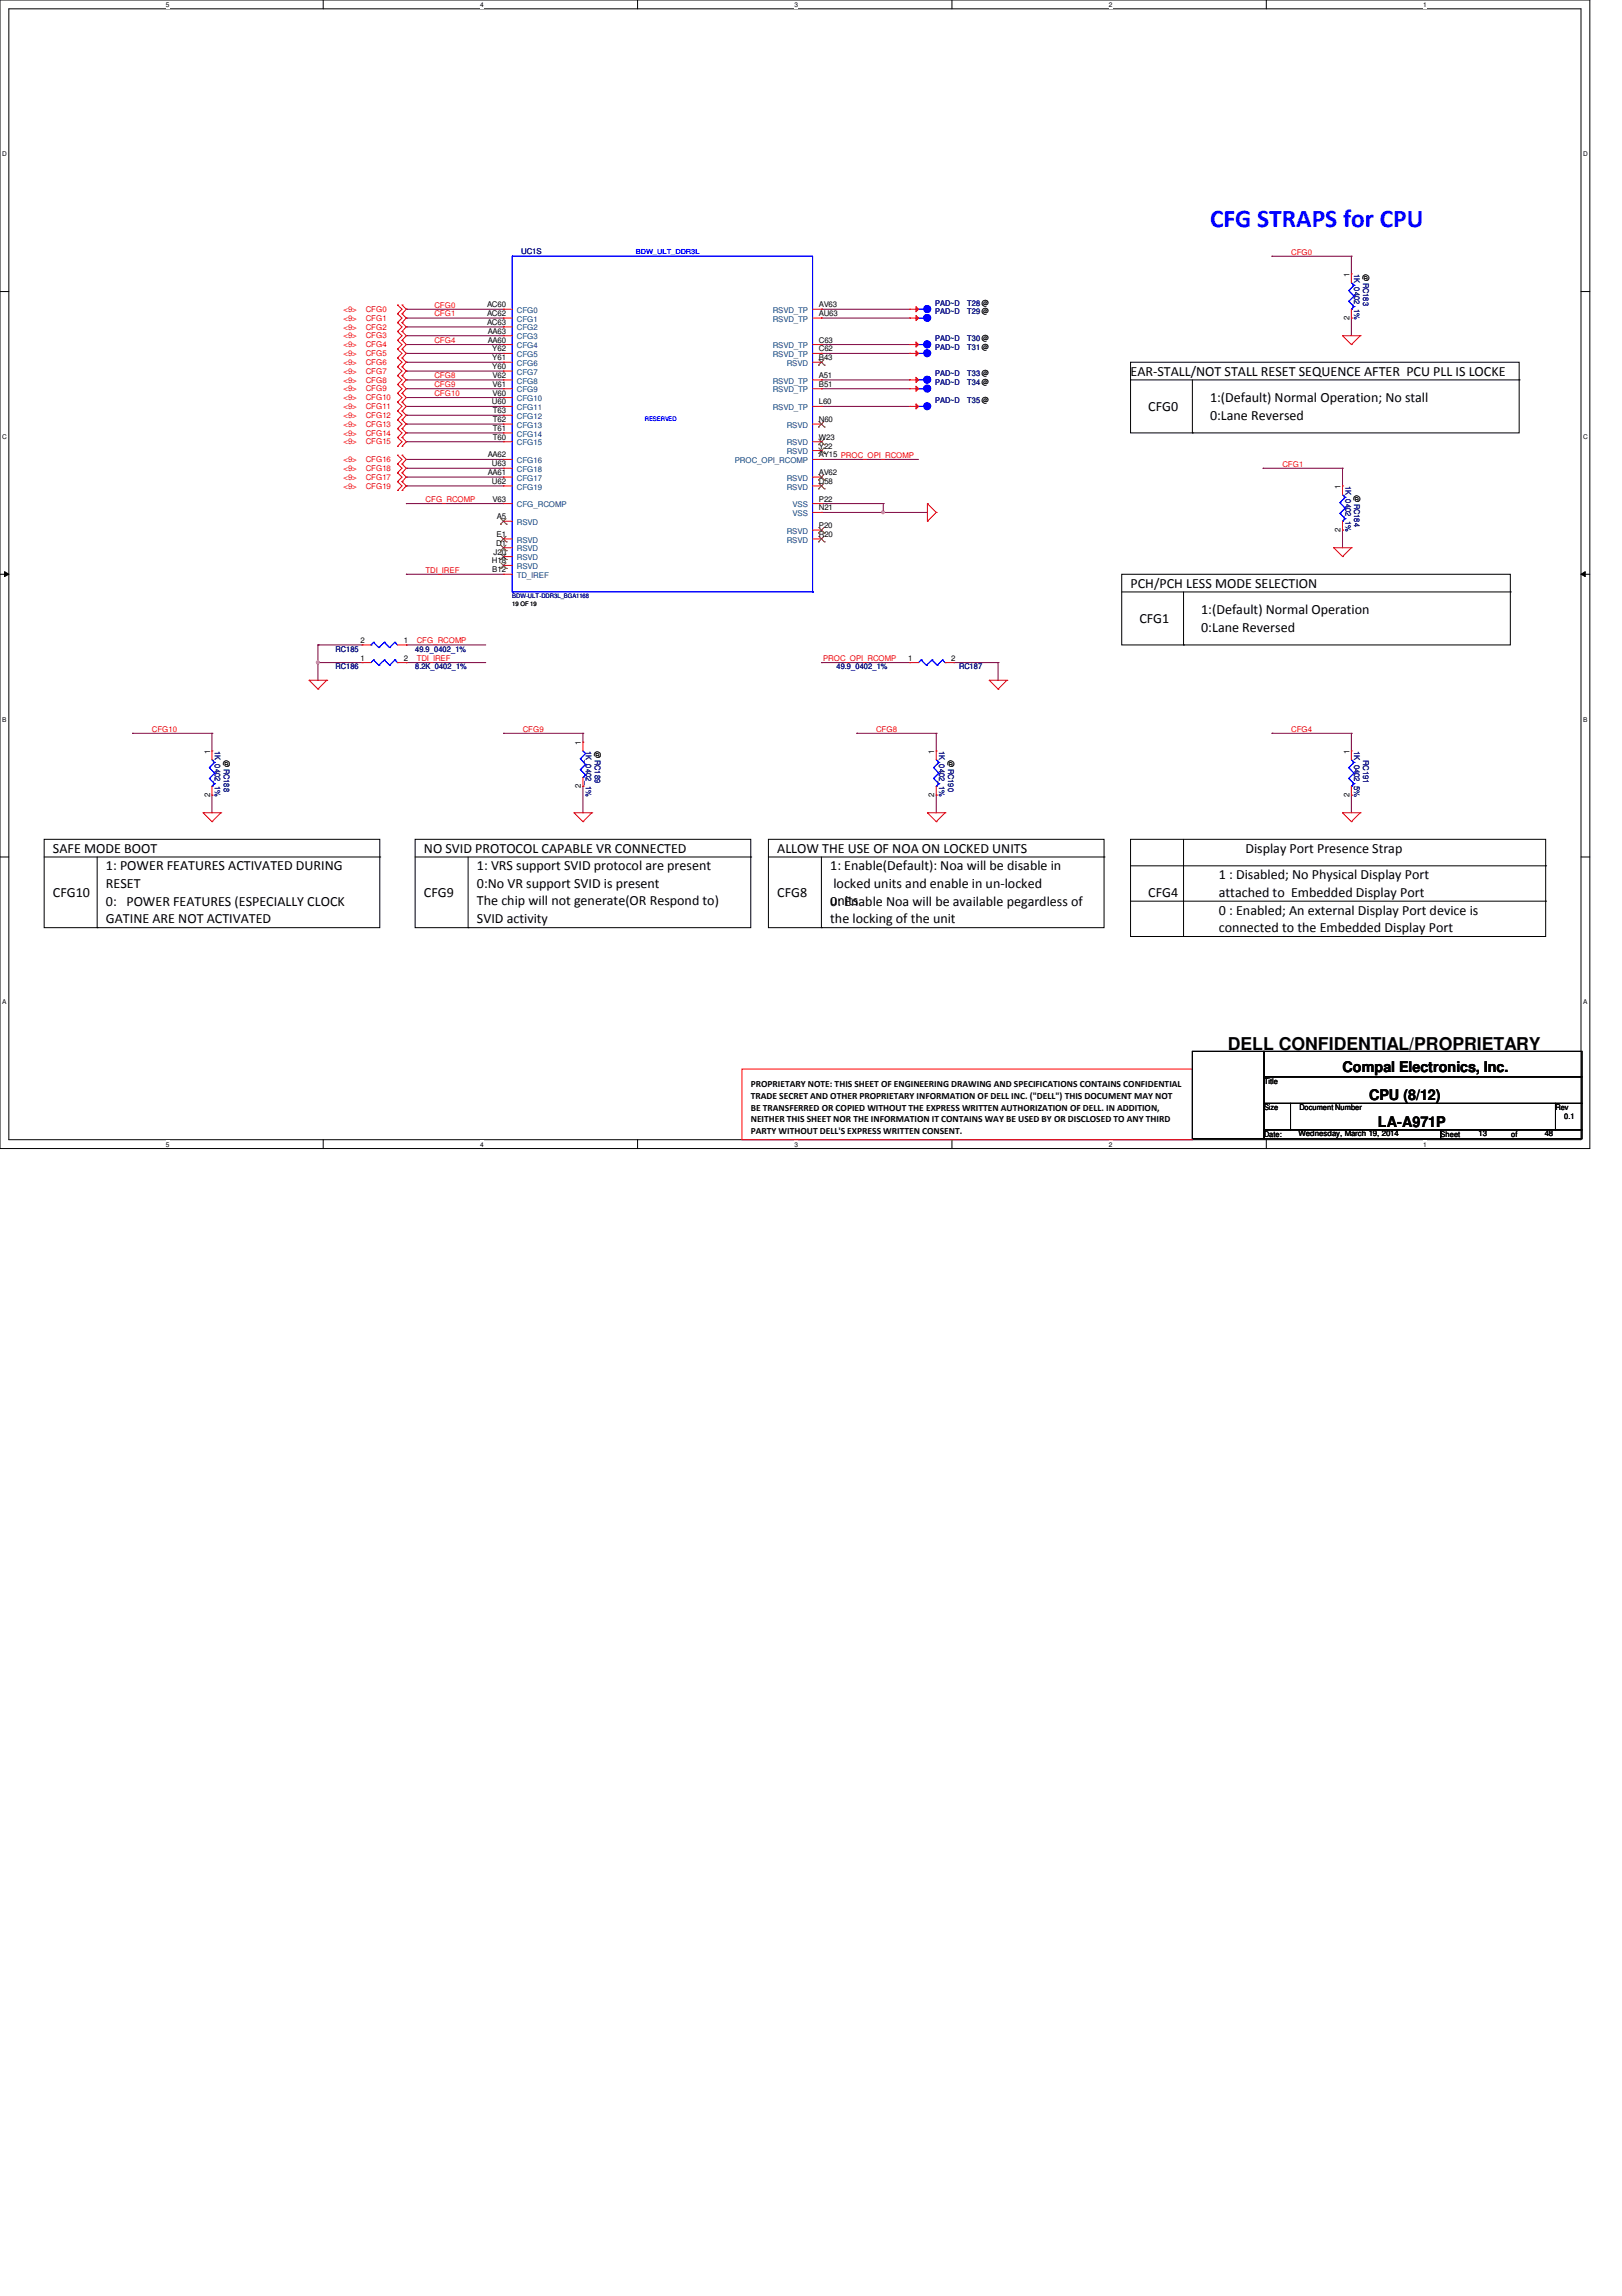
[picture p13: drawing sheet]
<svg xmlns="http://www.w3.org/2000/svg" width="210mm" height="297mm" viewBox="0 0 210 297" stroke-linecap="round" stroke-linejoin="round" font-family="sans-serif">
<defs><g id="words">
<text font-size="3.3" fill="#00f" x="156.6" y="29.4">CFG STRAPS for CPU</text>
<text font-size="2.3" x="158.9" y="135.8">DELL CONFIDENTIAL/PROPRIETARY</text>
<g font-size="1.9">
<text x="173.7" y="138.7">Compal Electronics, Inc.</text>
<text x="177.2" y="142.4">CPU (8/12)</text>
<text x="178.3" y="145.8">LA-A971P</text>
</g>
<g font-size="1.8">
<text x="146.3" y="48.6">EAR-STALL/NOT STALL RESET SEQUENCE AFTER PCU PLL IS LOCKE</text>
<text x="148.6" y="53.2">CFG0</text>
<text x="156.6" y="52">1:(Default) Normal Operation; No stall</text>
<text x="156.6" y="54.3">0:Lane Reversed</text>
<text x="146.3" y="76">PCH/PCH LESS MODE SELECTION</text>
<text x="147.4" y="80.6">CFG1</text>
<text x="155.4" y="79.5">1:(Default) Normal Operation</text>
<text x="155.4" y="81.7">0:Lane Reversed</text>
<text x="6.9" y="110.3">SAFE MODE BOOT</text>
<text x="13.7" y="112.6">1: POWER FEATURES ACTIVATED DURING</text>
<text x="54.9" y="110.3">NO SVID PROTOCOL CAPABLE VR CONNECTED</text>
<text x="61.7" y="112.6">1: VRS support SVID protocol are present</text>
<text x="100.6" y="110.3">ALLOW THE USE OF NOA ON LOCKED UNITS</text>
<text x="107.4" y="112.6">1: Enable(Default): Noa will be disable in</text>
<text x="157.7" y="113.7">1 : Disabled; No Physical Display Port</text>
<text x="161.2" y="110.3">Display Port Presence Strap</text>
<text x="6.9" y="116">CFG10</text>
<text x="13.7" y="114.9">RESET</text>
<text x="13.7" y="117.2">0: POWER FEATURES (ESPECIALLY CLOCK</text>
<text x="13.7" y="119.4">GATINE ARE NOT ACTIVATED</text>
<text x="54.9" y="116">CFG9</text>
<text x="61.7" y="114.9">0:No VR support SVID is present</text>
<text x="61.7" y="117.1">The chip will not generate(OR Respond to)</text>
<text x="61.7" y="119.4">SVID activity</text>
<text x="100.6" y="116">CFG8</text>
<text x="107.4" y="117.1">units</text>
<text x="107.4" y="117.2">0: Enable Noa will be available pegardless of</text>
<text x="107.4" y="119.4">the locking of the unit</text>
<text x="107.9" y="114.9">locked units and enable in un-locked</text>
<text x="148.6" y="116">CFG4</text>
<text x="157.7" y="116">attached to Embedded Display Port</text>
<text x="157.7" y="118.3">0 : Enabled; An external Display Port device is</text>
<text x="157.7" y="120.6">connected to the Embedded Display Port</text>
</g>
<g font-size="1.2">
<text x="97.2" y="140.6">PROPRIETARY NOTE: THIS SHEET OF ENGINEERING DRAWING AND SPECIFICATIONS CONTAINS CONFIDENTIAL</text>
<text x="97.2" y="142.2">TRADE SECRET AND OTHER PROPRIETARY INFORMATION OF DELL INC. (&quot;DELL&quot;) THIS DOCUMENT MAY NOT</text>
<text x="97.2" y="143.7">BE TRANSFERRED OR COPIED WITHOUT THE EXPRESS WRITTEN AUTHORIZATION OF DELL. IN ADDITION,</text>
<text x="97.2" y="145.2">NEITHER THIS SHEET NOR THE INFORMATION IT CONTAINS WAY BE USED BY OR DISCLOSED TO ANY THIRD</text>
<text x="97.2" y="146.7">PARTY WITHOUT DELL'S EXPRESS WRITTEN CONSENT.</text>
</g>
<g font-size="1" fill="#000080">
<text x="67.4" y="32.9">UC1S</text>
<text x="175.3" y="35.4" transform="rotate(90 175.3 35.4)">1K_0402_1%</text>
<text x="121" y="39.5">PAD~D</text>
<text x="121" y="40.7">PAD~D</text>
<text x="125.2" y="39.5">T28@</text>
<text x="125.2" y="40.7">T29@</text>
<text x="121" y="44.1">PAD~D</text>
<text x="121" y="45.3">PAD~D</text>
<text x="125.2" y="44.1">T30@</text>
<text x="125.2" y="45.3">T31@</text>
<text x="121" y="49.8">PAD~D</text>
<text x="121" y="48.7">PAD~D</text>
<text x="121" y="52.1">PAD~D</text>
<text x="125.2" y="49.8">T34@</text>
<text x="125.2" y="48.7">T33@</text>
<text x="125.2" y="52.1">T35@</text>
<text x="174.1" y="62.9" transform="rotate(90 174.1 62.9)">1K_0402_1%</text>
<text x="43.4" y="86.6">RC186</text>
<text x="43.4" y="84.3">RC185</text>
<text x="53.7" y="86.6">8.2K_0402_1%</text>
<text x="53.7" y="84.3">49.9_0402_1%</text>
<text x="108.2" y="86.6">49.9_0402_1%</text>
<text x="124.1" y="86.6">RC187</text>
<text x="27.8" y="97.2" transform="rotate(90 27.8 97.2)">1K_0402_1%</text>
<text x="75.8" y="97.2" transform="rotate(90 75.8 97.2)">1K_0402_1%</text>
<text x="121.5" y="97.2" transform="rotate(90 121.5 97.2)">1K_0402_1%</text>
<text x="175.3" y="97.2" transform="rotate(90 175.3 97.2)">1K_0402_5%</text>
<text x="176.4" y="98.3" transform="rotate(90 176.4 98.3)">RC191</text>
</g>
<g font-size="1" fill="#f00">
<text x="167.1" y="32.9">CFG0</text>
<text x="44.4" y="40.3">&lt;9&gt;</text>
<text x="44.4" y="41.5">&lt;9&gt;</text>
<text x="47.3" y="40.3">CFG0</text>
<text x="47.3" y="41.5">CFG1</text>
<text x="56.2" y="39.8">CFG0</text>
<text x="56.2" y="40.9">CFG1</text>
<text x="44.4" y="42.6">&lt;9&gt;</text>
<text x="44.4" y="44.9">&lt;9&gt;</text>
<text x="44.4" y="46.1">&lt;9&gt;</text>
<text x="44.4" y="47.2">&lt;9&gt;</text>
<text x="44.4" y="43.8">&lt;9&gt;</text>
<text x="47.3" y="42.6">CFG2</text>
<text x="47.3" y="44.9">CFG4</text>
<text x="47.3" y="46.1">CFG5</text>
<text x="47.3" y="47.2">CFG6</text>
<text x="47.3" y="43.8">CFG3</text>
<text x="56.2" y="44.4">CFG4</text>
<text x="44.4" y="48.3">&lt;9&gt;</text>
<text x="44.4" y="49.5">&lt;9&gt;</text>
<text x="44.4" y="50.6">&lt;9&gt;</text>
<text x="44.4" y="51.8">&lt;9&gt;</text>
<text x="44.4" y="52.9">&lt;9&gt;</text>
<text x="47.3" y="48.3">CFG7</text>
<text x="47.3" y="49.5">CFG8</text>
<text x="47.3" y="50.6">CFG9</text>
<text x="47.3" y="51.8">CFG10</text>
<text x="47.3" y="52.9">CFG11</text>
<text x="56.2" y="51.2">CFG10</text>
<text x="56.2" y="48.9">CFG8</text>
<text x="56.2" y="50.1">CFG9</text>
<text x="44.4" y="54.1">&lt;9&gt;</text>
<text x="44.4" y="55.2">&lt;9&gt;</text>
<text x="44.4" y="56.3">&lt;9&gt;</text>
<text x="44.4" y="57.5">&lt;9&gt;</text>
<text x="44.4" y="59.8">&lt;9&gt;</text>
<text x="47.3" y="54.1">CFG12</text>
<text x="47.3" y="55.2">CFG13</text>
<text x="47.3" y="56.3">CFG14</text>
<text x="47.3" y="57.5">CFG15</text>
<text x="47.3" y="59.8">CFG16</text>
<text x="44.4" y="63.2">&lt;9&gt;</text>
<text x="44.4" y="60.9">&lt;9&gt;</text>
<text x="44.4" y="62.1">&lt;9&gt;</text>
<text x="47.3" y="63.2">CFG19</text>
<text x="47.3" y="60.9">CFG18</text>
<text x="47.3" y="62.1">CFG17</text>
<text x="55.1" y="64.9">CFG_RCOMP</text>
<text x="165.9" y="60.4">CFG1</text>
<text x="55.1" y="74.1">TDI_IREF</text>
<text x="53.9" y="83.2">CFG_RCOMP</text>
<text x="53.9" y="85.5">TDI_IREF</text>
<text x="106.5" y="85.5">PROC_OPI_RCOMP</text>
<text x="19.6" y="94.7">CFG10</text>
<text x="67.6" y="94.7">CFG9</text>
<text x="113.4" y="94.7">CFG8</text>
<text x="167.1" y="94.7">CFG4</text>
</g>
<g font-size="1">
<text x="174.6" y="35.8" transform="rotate(-90 174.6 35.8)">1</text>
<text x="176.4" y="35.4" transform="rotate(90 176.4 35.4)">@RC183</text>
<text x="63" y="40.9">AC62</text>
<text x="63" y="39.8">AC60</text>
<text x="106" y="40.9">AU63</text>
<text x="106" y="39.8">AV63</text>
<text x="174.6" y="41.4" transform="rotate(-90 174.6 41.4)">2</text>
<text x="63" y="42">AC63</text>
<text x="63.1" y="44.3">AA60</text>
<text x="63.1" y="43.2">AA63</text>
<text x="63.7" y="45.5">Y62</text>
<text x="63.7" y="47.8">Y60</text>
<text x="63.7" y="46.6">Y61</text>
<text x="106" y="44.3">C63</text>
<text x="106" y="45.5">C62</text>
<text x="106" y="46.6">B43</text>
<text x="63.7" y="52.3">U60</text>
<text x="63.8" y="51.2">V60</text>
<text x="63.8" y="50">V61</text>
<text x="63.8" y="48.9">V62</text>
<text x="63.8" y="53.5">T63</text>
<text x="106" y="52.3">L60</text>
<text x="106" y="50">B51</text>
<text x="106" y="48.9">A51</text>
<text x="63.1" y="59.2">AA62</text>
<text x="63.8" y="56.9">T60</text>
<text x="63.8" y="55.8">T61</text>
<text x="63.8" y="54.6">T62</text>
<text x="106" y="54.6">N60</text>
<text x="106" y="58">Y22</text>
<text x="106" y="56.9">W23</text>
<text x="106" y="59.2">AY15 PROC_OPI_RCOMP</text>
<text x="63.1" y="61.5">AA61</text>
<text x="63.7" y="60.3">U63</text>
<text x="63.7" y="62.6">U62</text>
<text x="63.8" y="64.9">V63</text>
<text x="106" y="62.6">D58</text>
<text x="106" y="61.5">AV62</text>
<text x="106" y="64.9">P22</text>
<text x="173.5" y="63.2" transform="rotate(-90 173.5 63.2)">1</text>
<text x="175.3" y="64" transform="rotate(90 175.3 64)">@RC184</text>
<text x="63.9" y="71.8">J20</text>
<text x="64.2" y="70.6">D1</text>
<text x="64.3" y="69.5">E1</text>
<text x="64.3" y="67.2">A5</text>
<text x="106" y="66">N21</text>
<text x="106" y="69.5">R20</text>
<text x="106" y="68.3">P20</text>
<text x="173.5" y="68.8" transform="rotate(-90 173.5 68.8)">2</text>
<text x="63.7" y="72.9">H18</text>
<text x="63.7" y="74">B12</text>
<text x="46.7" y="83.2">2</text>
<text x="52.2" y="83.2">1</text>
<text x="46.7" y="85.5">1</text>
<text x="52.2" y="85.5">2</text>
<text x="117.5" y="85.5">1</text>
<text x="123.1" y="85.5">2</text>
<text x="27.2" y="97.5" transform="rotate(-90 27.2 97.5)">1</text>
<text x="29" y="98.3" transform="rotate(90 29 98.3)">@RC188</text>
<text x="75.2" y="101.9" transform="rotate(-90 75.2 101.9)">2</text>
<text x="75.2" y="96.4" transform="rotate(-90 75.2 96.4)">1</text>
<text x="77" y="97.2" transform="rotate(90 77 97.2)">@RC189</text>
<text x="120.9" y="97.5" transform="rotate(-90 120.9 97.5)">1</text>
<text x="122.7" y="98.3" transform="rotate(90 122.7 98.3)">@RC190</text>
<text x="174.6" y="97.5" transform="rotate(-90 174.6 97.5)">1</text>
<text x="27.2" y="103.1" transform="rotate(-90 27.2 103.1)">2</text>
<text x="120.9" y="103.1" transform="rotate(-90 120.9 103.1)">2</text>
<text x="174.6" y="103.1" transform="rotate(-90 174.6 103.1)">2</text>
<text x="163.6" y="140.2">Title</text>
<text x="163.6" y="143.6">Size</text>
<text x="168.1" y="143.6">Document Number</text>
<text x="201.3" y="143.6">Rev</text>
<text x="163.6" y="147.1">Date:</text>
<text x="168" y="147">Wednesday, March 19, 2014</text>
<text x="186.4" y="147.1">Sheet</text>
<text x="191.3" y="147">13</text>
<text x="195.6" y="147.1">of</text>
<text x="199.9" y="147">48</text>
<text x="202.4" y="144.8">0.1</text>
</g>
<g font-size="1" fill="#004080">
<text x="66.9" y="41.6">CFG1</text>
<text x="66.9" y="40.5">CFG0</text>
<text x="100" y="41.6">RSVD_TP</text>
<text x="100" y="40.5">RSVD_TP</text>
<text x="66.9" y="45">CFG4</text>
<text x="66.9" y="46.2">CFG5</text>
<text x="66.9" y="43.9">CFG3</text>
<text x="66.9" y="42.8">CFG2</text>
<text x="66.9" y="47.3">CFG6</text>
<text x="100" y="45">RSVD_TP</text>
<text x="100" y="46.2">RSVD_TP</text>
<text x="101.8" y="47.3">RSVD</text>
<text x="66.9" y="48.5">CFG7</text>
<text x="66.9" y="53">CFG11</text>
<text x="66.9" y="51.9">CFG10</text>
<text x="66.9" y="50.8">CFG9</text>
<text x="66.9" y="49.6">CFG8</text>
<text x="100" y="53">RSVD_TP</text>
<text x="100" y="50.8">RSVD_TP</text>
<text x="100" y="49.6">RSVD_TP</text>
<text x="66.9" y="59.9">CFG16</text>
<text x="66.9" y="57.6">CFG15</text>
<text x="66.9" y="56.5">CFG14</text>
<text x="66.9" y="54.2">CFG12</text>
<text x="66.9" y="55.3">CFG13</text>
<text x="95.1" y="59.9">PROC_OPI_RCOMP</text>
<text x="101.8" y="55.3">RSVD</text>
<text x="101.8" y="58.8">RSVD</text>
<text x="101.8" y="57.6">RSVD</text>
<text x="66.9" y="62.2">CFG17</text>
<text x="66.9" y="61">CFG18</text>
<text x="66.9" y="63.3">CFG19</text>
<text x="66.9" y="65.6">CFG_RCOMP</text>
<text x="101.8" y="63.3">RSVD</text>
<text x="101.8" y="62.2">RSVD</text>
<text x="102.6" y="65.6">VSS</text>
<text x="66.9" y="67.9">RSVD</text>
<text x="66.9" y="70.2">RSVD</text>
<text x="66.9" y="71.3">RSVD</text>
<text x="101.8" y="70.2">RSVD</text>
<text x="101.8" y="69">RSVD</text>
<text x="102.6" y="66.8">VSS</text>
<text x="66.9" y="72.5">RSVD</text>
<text x="66.9" y="74.8">TD_IREF</text>
<text x="66.9" y="73.6">RSVD</text>
</g>
<text font-size=".9" fill="#00f" x="82.3" y="32.8">BDW_ULT_DDR3L</text>
<g font-size=".8">
<text x="21.5" y=".9">5</text>
<text x="62.1" y=".9">4</text>
<text x="102.8" y=".9">3</text>
<text x="143.5" y=".9">2</text>
<text x="184.2" y=".9">1</text>
<text x=".3" y="20.2">D</text>
<text x="204.9" y="20.2">D</text>
<text x=".3" y="56.8">C</text>
<text x="204.9" y="56.8">C</text>
<text x="66.3" y="78.4">19 OF 19</text>
<text x=".3" y="93.3">B</text>
<text x="204.9" y="93.3">B</text>
<text x=".3" y="129.9">A</text>
<text x="204.9" y="129.9">A</text>
<text x="21.5" y="148.3">5</text>
<text x="62.1" y="148.3">4</text>
<text x="102.8" y="148.3">3</text>
<text x="143.5" y="148.3">2</text>
<text x="184.2" y="148.3">1</text>
</g>
<text font-size=".8" fill="#00f" x="83.4" y="54.4">RESERVED</text>
<text font-size=".8" fill="#000080" x="66.3" y="77.3">BDW-ULT-DDR3L_BGA1168</text>
</g></defs>
<path d="M0 0h205.7v148.6h-205.7zM1.1 1.1h203.5v146.3h-203.5z" fill="none" stroke="#000" stroke-width=".13"/>
<g fill="#fff">
<path d="M21.5 .1h.4v1h-.4z"/>
<path d="M21.5 147.6h.4v.9h-.4z"/>
</g>
<path d="M41.8 0v1.1M41.8 147.4v1.2" fill="none" stroke="#000" stroke-width=".13"/>
<g fill="#fff">
<path d="M62.1 .1h.5v1h-.5z"/>
<path d="M62.1 147.6h.5v.9h-.5z"/>
</g>
<path d="M82.5 0v1.1M82.5 147.4v1.2" fill="none" stroke="#000" stroke-width=".13"/>
<g fill="#fff">
<path d="M102.8 .1h.5v1h-.5z"/>
<path d="M102.8 147.6h.5v.9h-.5z"/>
</g>
<path d="M123.2 0v1.1M123.2 147.4v1.2" fill="none" stroke="#000" stroke-width=".13"/>
<g fill="#fff">
<path d="M143.5 .1h.5v1h-.5z"/>
<path d="M143.5 147.6h.5v.9h-.5z"/>
</g>
<path d="M163.9 0v1.1M163.9 147.4v1.2" fill="none" stroke="#000" stroke-width=".13"/>
<g fill="#fff">
<path d="M184.2 .1h.5v1h-.5z"/>
<path d="M184.2 147.6h.5v.9h-.5z"/>
<path d="M.3 19.4h.6v1h-.6z"/>
<path d="M204.9 19.4h.6v1h-.6z"/>
<path d="M.3 56h.6v.9h-.6z"/>
<path d="M204.9 56h.6v.9h-.6z"/>
</g>
<path d="M0 37.7h1.1M204.6 37.7h1.1" fill="none" stroke="#000" stroke-width=".13"/>
<g fill="#fff">
<path d="M.3 92.6h.5v.9h-.5z"/>
<path d="M204.9 92.6h.5v.9h-.5z"/>
</g>
<path d="M0 74.3h1.1M.6 74l.5 .3-.5 .3zM204.6 74.3l.5-.3v.6zM204.6 74.3h1.1" fill="none" stroke="#000" stroke-width=".13"/>
<path d="M.6 74l.5 .3-.5 .3zM204.6 74.3l.5-.3v.6z" fill="#000"/>
<g fill="#fff">
<path d="M.3 129.2h.5v.9h-.5z"/>
<path d="M204.9 129.2h.5v.9h-.5z"/>
</g>
<g fill="none" stroke="#000" stroke-width=".13">
<path d="M146.3 46.9h50.3v9.1h-50.3zM146.3 49.1h50.3M154.3 56h.1M154.3 49.1v6.9M196.6 49.1h.1M145.2 74.3h50.3v9.1h-50.3zM145.2 76.6h50.3M153.2 76.6v6.8M195.5 76.6h.1M153.2 83.4h.1M0 110.9h1.1M5.7 108.6h43.4v11.4h-43.4z"/>
<path d="M5.7 110.9h43.4M12.6 110.9v9.1M49.1 110.9h.1M53.7 108.6h43.5v11.4h-43.5zM53.7 110.9h43.5M60.6 110.9v9.1M97.2 110.9h.1M99.4 108.6h43.5v11.4h-43.5zM99.4 110.9h43.5M106.3 110.9v9.1M142.9 110.9h.1M146.3 108.6h53.7v12.6h-53.7z"/>
<path d="M146.3 116.6h53.7M146.3 112h53.7M153.2 108.6v12.6M200 116.6h.1M200 112h.1M204.6 110.9h1.1M12.6 120h.1M60.6 120h.1M106.3 120h.1M153.2 121.2h.1"/>
</g>
<path d="M96 138.3h58.3v9.1h-58.3z" fill="none" stroke="#f00" stroke-width=".13"/>
<g fill="none" stroke="#800040" stroke-width=".13">
<path d="M164.6 33.1h.1M164.6 33.1h10.3M174.9 33.1h.1M174.9 33.1v2.3M52.6 40h.1M52.6 41.1h.1M52.6 51.4h.1M52.6 52.6h.1M52.6 53.7h.1M52.6 54.9h.1M52.6 56h.1M52.6 57.1h.1"/>
<path d="M52.6 59.4h.1M52.6 42.3h.1M52.6 43.4h.1M52.6 44.6h.1M52.6 45.7h.1M52.6 46.9h.1M52.6 48h.1M52.6 49.1h.1M52.6 50.3h.1M52.6 40h12.6M52.6 41.1h12.6M52.6 51.4h12.6"/>
<path d="M52.6 52.6h12.6M52.6 53.7h12.6M52.6 54.9h12.6M52.6 56h12.6M52.6 57.1h12.6M52.6 59.4h12.6M52.6 42.3h12.6M52.6 43.4h12.6M52.6 44.6h12.6M52.6 45.7h12.6M52.6 46.9h12.6M52.6 48h12.6"/>
<path d="M52.6 49.1h12.6M52.6 50.3h12.6M52.6 61.7h.1M52.6 60.6h.1M52.6 62.9h.1M52.6 65.2h.1M52.6 60.6h12.6M52.6 61.7h12.6M52.6 62.9h12.6M52.6 65.2h12.6M114.3 66.3h.1M114.3 66.3h5.7"/>
<path d="M163.4 60.6h.1M163.4 60.6h10.3M173.7 60.6h.1M173.7 60.6v2.3M17.1 94.9h.1M17.1 94.9h10.3M27.4 94.9h.1M27.4 94.9v2.3M52.6 83.4h.1M52.6 83.4h10.3M65.2 94.9h.1M65.2 94.9h10.2"/>
<path d="M75.4 94.9h.1M75.4 94.9v1.1M110.9 94.9h.1M110.9 94.9h10.3M121.2 94.9h.1M121.2 94.9v2.3M164.6 94.9h.1M164.6 94.9h10.3M174.9 94.9h.1M174.9 94.9v2.3M121.2 102.9h.1M121.2 102.9v2.3"/>
<path d="M174.9 102.9h.1M174.9 102.9v2.3"/>
</g>
<path d="M114.1 66.1h.3v.3l-.1 .1-.2-.1z" fill-rule="evenodd" fill="#f0f"/>
<path d="M114.1 66.1h.3v.3l-.1 .1-.2-.1z" fill="none" stroke="#f0f" stroke-width=".13"/>
<path d="M106.3 65.2h.1M106.3 65.2h8M114.3 65.2h.1M114.3 65.2v1.1M41.1 85.7h.1M41.1 83.4h.1M41.1 85.7h5.8M41.1 83.4v2.3M123.4 85.7h.1M123.4 85.7h5.8M129.2 85.7h.1M129.2 85.7v2.3" fill="none" stroke="#800040" stroke-width=".13"/>
<path d="M41 85.6h.3v.2l-.2 .1-.1-.1z" fill-rule="evenodd" fill="#f0f"/>
<path d="M41 85.6h.3v.2l-.2 .1-.1-.1z" fill="none" stroke="#f0f" stroke-width=".13"/>
<g fill="none" stroke="#800040" stroke-width=".13">
<path d="M106.3 40h.1M106.3 41.1h.1M106.3 44.6h.1M106.3 45.7h.1M106.3 49.1h.1M106.3 50.3h.1M106.3 52.6h.1M106.3 59.4h.1M106.3 40h11.4M106.3 41.1h11.4M106.3 44.6h11.4M106.3 45.7h11.4"/>
<path d="M106.3 49.1h11.4M106.3 50.3h11.4M106.3 52.6h11.4M106.3 59.4h12.6M174.9 41.1h.1M174.9 41.1v2.3M52.6 74.3h.1M52.6 74.3h12.6M106.3 66.3h.1M106.3 66.3h8M173.7 68.6h.1M173.7 68.6v2.3"/>
<path d="M41.1 83.4h.1M41.1 85.7h.1M41.1 83.4h5.8M41.1 85.7v2.3M52.6 85.7h.1M52.6 85.7h10.3M106.3 85.7h.1M106.3 85.7h11.4M27.4 102.9h.1M27.4 102.9v2.3M75.4 101.7h.1M75.4 101.7v3.5"/>
</g>
<g fill="none" stroke="#f00" stroke-width=".13">
<path d="M51.4 39.5h.1M51.4 39.5l.6 .5-.6 .6M52 39.5h.1M52 39.5l.6 .5-.6 .6M51.4 40.6h.1M51.4 42.9h.1M51.4 41.7h.1M51.4 45.2h.1M51.4 44h.1M51.4 46.3h.1M51.4 47.5h.1M51.4 48.6h.1"/>
<path d="M51.4 49.7h.1M51.4 50.9h.1M51.4 52h.1M51.4 53.2h.1M51.4 54.3h.1M51.4 55.5h.1M51.4 56.6h.1M51.4 57.7h.1M51.4 58.9h.1M51.4 41.7l.6 .6-.6 .6M51.4 44l.6 .6-.6 .6M51.4 45.2l.6 .5-.6 .6"/>
<path d="M51.4 46.3l.6 .6-.6 .6M51.4 47.5l.6 .5-.6 .6M51.4 40.6l.6 .5-.6 .6M51.4 42.9l.6 .5-.6 .6M51.4 48.6l.6 .5-.6 .6M51.4 49.7l.6 .6-.6 .6M51.4 50.9l.6 .5-.6 .6M51.4 52l.6 .6-.6 .6M51.4 53.2l.6 .5-.6 .6M51.4 54.3l.6 .6-.6 .6M51.4 55.5l.6 .5-.6 .6M51.4 56.6l.6 .5-.6 .6"/>
<path d="M51.4 58.9l.6 .5-.6 .6M52 40.6h.1M52 41.7h.1M52 42.9h.1M52 44h.1M52 45.2h.1M52 46.3h.1M52 47.5h.1M52 48.6h.1M52 49.7h.1M52 50.9h.1M52 52h.1"/>
<path d="M52 53.2h.1M52 54.3h.1M52 55.5h.1M52 56.6h.1M52 57.7h.1M52 58.9h.1M52 41.7l.6 .6-.6 .6M52 44l.6 .6-.6 .6M52 45.2l.6 .5-.6 .6M52 46.3l.6 .6-.6 .6M52 47.5l.6 .5-.6 .6M52 40.6l.6 .5-.6 .6"/>
<path d="M52 42.9l.6 .5-.6 .6M52 48.6l.6 .5-.6 .6M52 49.7l.6 .6-.6 .6M52 50.9l.6 .5-.6 .6M52 52l.6 .6-.6 .6M52 53.2l.6 .5-.6 .6M52 54.3l.6 .6-.6 .6M52 55.5l.6 .5-.6 .6M52 56.6l.6 .5-.6 .6M52 58.9l.6 .5-.6 .6M173.7 43.4h.1M173.7 43.4h2.3"/>
<path d="M173.7 43.4l1.2 1.2M174.9 44.6h.1M176 43.4h.1M176 43.4l-1.1 1.2M51.4 60h.1M51.4 63.5h.1M51.4 62.3h.1M51.4 61.2h.1M51.4 62.3l.6 .6-.6 .6M51.4 60l.6 .6-.6 .6M51.4 61.2l.6 .5-.6 .6M52 60h.1"/>
<path d="M52 62.3h.1M52 63.5h.1M52 61.2h.1M52 62.3l.6 .6-.6 .6M52 60l.6 .6-.6 .6M52 61.2l.6 .5-.6 .6M120 65.2h.1M120 67.4h.1M120 65.2v2.2M120 65.2l1.2 1.1M121.2 66.3h.1M121.2 66.3l-1.2 1.1"/>
<path d="M172.6 70.9h.1M172.6 70.9h2.3M172.6 70.9l1.1 1.1M173.7 72h.1M174.9 70.9h.1M174.9 70.9l-1.2 1.1M40 88h.1M40 88h2.3M40 88l1.1 1.2M41.1 89.2h.1M42.3 88h.1M42.3 88l-1.2 1.2"/>
<path d="M128 88h.1M128 88h2.3M128 88l1.2 1.2M129.2 89.2h.1M130.3 88h.1M130.3 88l-1.1 1.2M26.3 105.2h.1M26.3 105.2h2.3M26.3 105.2l1.1 1.1M27.4 106.3h.1M28.6 105.2h.1M28.6 105.2l-1.2 1.1"/>
<path d="M74.3 105.2h.1M74.3 105.2h2.3M74.3 105.2l1.1 1.1M75.4 106.3h.1M76.6 105.2h.1M76.6 105.2l-1.2 1.1M120 105.2h.1M120 105.2h2.3M120 105.2l1.2 1.1M121.2 106.3h.1M122.3 105.2h.1M122.3 105.2l-1.1 1.1"/>
<path d="M173.7 105.2h.1M173.7 105.2h2.3M173.7 105.2l1.2 1.1M174.9 106.3h.1M176 105.2h.1M176 105.2l-1.1 1.1"/>
</g>
<path d="M154.3 136h9.3v11.3h-9.3zM163.6 136h41.1v3.3h-41.1zM163.6 139.3h41.1v3.4h-41.1zM163.6 142.7h3.4v3.5h-3.4zM163.6 146.2h22.8v1.1h-22.8zM167 142.7h34.3v3.5h-34.3zM186.4 146.2h18.3v1.1h-18.3zM201.3 142.7h3.4v3.5h-3.4z" fill="none" stroke="#000" stroke-width=".13"/>
<circle cx="120" cy="50.3" r=".45" fill="#00f"/>
<g fill="none" stroke="#00f" stroke-width=".13">
<path d="M118.9 50.3h.6M119.5 50.3h.1"/>
<circle cx="120" cy="50.3" r=".45"/>
</g>
<circle cx="120" cy="50.3" r=".45" fill="#00f"/>
<g fill="none" stroke="#00f" stroke-width=".13">
<path d="M118.9 50.3h.6M119.5 50.3h.1"/>
<circle cx="120" cy="50.3" r=".45"/>
</g>
<path d="M118.5 50l.4 .3-.4 .3z" fill="#f00"/>
<g fill="none" stroke="#f00" stroke-width=".13">
<path d="M174.9 35.4h.1M174.9 35.4v1.2M117.7 50.3h.1M117.7 50.3h1.2M118.5 50l.4 .3-.4 .3zM174.9 41.1h.1M174.9 40v1.1M173.7 62.9h.1M173.7 68.6h.1M173.7 62.9v1.1M173.7 67.4v1.2M27.4 97.2h.1"/>
<path d="M27.4 97.2v1.1M121.2 97.2h.1M121.2 97.2v1.1M27.4 102.9h.1M27.4 101.7v1.2M121.2 102.9h.1M121.2 101.7v1.2"/>
</g>
<g fill="none" stroke="#00f" stroke-width=".13">
<path d="M174.5 37.6h.1M174.5 39h.1M174.5 37.6l.7 .7M174.5 39l.7 .7M174.9 36.6l.3 .3M175.2 36.9h.1M175.2 38.3h.1M175.2 39.7h.1M175.2 36.9l-.7 .7M175.2 38.3l-.7 .7M175.2 39.7l-.3 .3M174.9 40h.1"/>
<path d="M173.4 65h.1M173.4 66.4h.1M173.4 65l.7 .7M173.4 66.4l.7 .7M173.7 67.4h.1M173.7 64l.4 .3M174.1 64.3h.1M174.1 65.7h.1M174.1 67.1h.1M174.1 64.3l-.7 .7M174.1 65.7l-.7 .7M174.1 67.1l-.4 .3"/>
<path d="M27.1 99.3h.1M27.1 99.3l.7 .7M27.4 98.3l.4 .3M27.8 98.6h.1M27.8 98.6l-.7 .7M120.8 99.3h.1M120.8 99.3l.7 .7M121.2 98.3l.3 .3M121.5 98.6h.1M121.5 98.6l-.7 .7M27.1 100.7h.1M27.1 100.7l.7 .7"/>
<path d="M27.4 101.7h.1M27.8 100h.1M27.8 101.4h.1M27.8 100l-.7 .7M27.8 101.4l-.4 .3M120.8 100.7h.1M120.8 100.7l.7 .7M121.2 101.7h.1M121.5 100h.1M121.5 101.4h.1M121.5 100l-.7 .7M121.5 101.4l-.3 .3"/>
</g>
<circle cx="120" cy="49.1" r=".45" fill="#00f"/>
<g fill="none" stroke="#00f" stroke-width=".13">
<path d="M118.9 49.1h.6M119.5 49.1h.1"/>
<circle cx="120" cy="49.1" r=".45"/>
</g>
<circle cx="120" cy="49.1" r=".45" fill="#00f"/>
<g fill="none" stroke="#00f" stroke-width=".13">
<path d="M118.9 49.1h.6M119.5 49.1h.1"/>
<circle cx="120" cy="49.1" r=".45"/>
</g>
<path d="M118.5 48.8l.4 .3-.4 .4z" fill="#f00"/>
<path d="M117.7 49.1h.1M117.7 49.1h1.2M118.5 48.8l.4 .3-.4 .4z" fill="none" stroke="#f00" stroke-width=".13"/>
<circle cx="120" cy="44.6" r=".45" fill="#00f"/>
<g fill="none" stroke="#00f" stroke-width=".13">
<path d="M118.9 44.6h.6M119.5 44.6h.1"/>
<circle cx="120" cy="44.6" r=".45"/>
</g>
<circle cx="120" cy="44.6" r=".45" fill="#00f"/>
<g fill="none" stroke="#00f" stroke-width=".13">
<path d="M118.9 44.6h.6M119.5 44.6h.1"/>
<circle cx="120" cy="44.6" r=".45"/>
</g>
<path d="M118.5 44.2l.4 .4-.4 .3z" fill="#f00"/>
<g fill="none" stroke="#f00" stroke-width=".13">
<path d="M65.2 44.6h.1M65.2 45.7h.1M65.2 48h.1M65.2 52.6h.1M65.2 51.4h.1M65.2 50.3h.1M65.2 49.1h.1M65.2 43.4h.1M65.2 42.3h.1M65.2 41.1h.1M65.2 59.4h.1M65.2 57.1h.1"/>
<path d="M65.2 56h.1M65.2 53.7h.1M65.2 54.9h.1M65.2 40h.1M65.2 46.9h.1M65.2 44.6h1.1M65.2 45.7h1.1M65.2 48h1.1M65.2 52.6h1.1M65.2 41.1h1.1M65.2 50.3h1.1M65.2 49.1h1.1"/>
<path d="M65.2 51.4h1.1M65.2 54.9h1.1M65.2 57.1h1.1M65.2 40h1.1M65.2 43.4h1.1M65.2 42.3h1.1M65.2 59.4h1.1M65.2 56h1.1M65.2 53.7h1.1M65.2 46.9h1.1M105.2 44.6h1.1M105.2 45.7h1.1"/>
<path d="M105.2 52.6h1.1M105.2 41.1h1.1M105.2 50.3h1.1M105.2 49.1h1.1M105.2 54.9h1.1M105.2 58.3h1.1M105.2 57.1h1.1M105.2 40h1.1M105.2 59.4h1.1M105.2 46.9h1.1M106.3 41.1h.1M106.3 44.6h.1"/>
<path d="M106.3 45.7h.1M106.3 52.6h.1M106.3 50.3h.1M106.3 49.1h.1M106.3 54.9h.1M106.3 58.3h.1M106.3 57.1h.1M106.3 40h.1M106.3 59.4h.1M106.3 46.9h.1M117.7 44.6h.1M117.7 44.6h1.2"/>
<path d="M118.5 44.2l.4 .4-.4 .3zM65.2 61.7h.1M65.2 60.6h.1M65.2 62.9h.1M65.2 72h.1M65.2 65.2h.1M65.2 67.4h.1M65.2 69.7h.1M65.2 70.9h.1M65.2 74.3h.1M65.2 73.2h.1M65.2 61.7h1.1"/>
<path d="M65.2 60.6h1.1M65.2 62.9h1.1M65.2 65.2h1.1M65.2 69.7h1.1M65.2 72h1.1M65.2 67.4h1.1M65.2 70.9h1.1M65.2 74.3h1.1M65.2 73.2h1.1M105.2 61.7h1.1M105.2 62.9h1.1M105.2 66.3h1.1"/>
<path d="M105.2 65.2h1.1M105.2 69.7h1.1M105.2 68.6h1.1M106.3 62.9h.1M106.3 61.7h.1M106.3 66.3h.1M106.3 65.2h.1M106.3 69.7h.1M106.3 68.6h.1"/>
</g>
<path d="M66.3 33.1h.1M66.3 33.1h38.9v43.5M66.3 33.1v43.5M66.3 76.6h.1M66.3 76.6h38.9M105.2 76.6h.1" fill="none" stroke="#00f" stroke-width=".13"/>
<g fill="none" stroke="#804000" stroke-width=".13">
<path d="M105.9 55.2h.1M105.9 58.7h.1M105.9 57.5h.1M105.9 47.2h.1M106 54.5l.7 .7M106 58l.7 .7M106 56.8l.7 .7M106 46.5l.7 .7M106.6 54.5l-.7 .7M106.6 58l-.7 .7M106.6 56.8l-.7 .7M106.6 46.5l-.7 .7"/>
<path d="M106.7 55.2h.1M106.7 58.7h.1M106.7 57.5h.1M106.7 47.2h.1M64.8 72.4h.1M64.8 67.8h.1M64.8 70.1h.1M64.8 71.2h.1M64.8 73.5h.1M64.8 71.7l.7 .7M64.8 67.1l.7 .7M64.8 69.4l.7 .7"/>
<path d="M64.8 70.5l.7 .7M64.8 72.8l.7 .7M65.5 71.7l-.7 .7M65.5 67.1l-.7 .7M65.5 69.4l-.7 .7M65.5 70.5l-.7 .7M65.5 72.8l-.7 .7M65.5 72.4h.1M65.5 67.8h.1M65.5 70.1h.1M65.5 71.2h.1M65.5 73.5h.1"/>
<path d="M105.9 63.2h.1M105.9 62.1h.1M105.9 70.1h.1M105.9 69h.1M106 62.5l.7 .7M106 61.4l.7 .7M106 69.4l.7 .7M106 68.2l.7 .8M106.6 62.5l-.7 .7M106.6 61.4l-.7 .7M106.6 69.4l-.7 .7M106.6 68.2l-.7 .8"/>
<path d="M106.7 63.2h.1M106.7 62.1h.1M106.7 70.1h.1M106.7 69h.1"/>
</g>
<circle cx="120" cy="40" r=".45" fill="#00f"/>
<g fill="none" stroke="#00f" stroke-width=".13">
<path d="M118.9 40h.6M119.5 40h.1"/>
<circle cx="120" cy="40" r=".45"/>
</g>
<circle cx="120" cy="40" r=".45" fill="#00f"/>
<g fill="none" stroke="#00f" stroke-width=".13">
<path d="M118.9 40h.6M119.5 40h.1"/>
<circle cx="120" cy="40" r=".45"/>
</g>
<path d="M118.5 39.7l.4 .3-.4 .3z" fill="#f00"/>
<path d="M118.5 39.7l.4 .3-.4 .3zM117.7 40h.1M117.7 40h1.2M46.9 85.7h.1M46.9 85.7h1.1M51.4 85.7h1.2M52.6 85.7h.1M117.7 85.7h.1M117.7 85.7h1.2M122.3 85.7h1.1M123.4 85.7h.1" fill="none" stroke="#f00" stroke-width=".13"/>
<g fill="none" stroke="#00f" stroke-width=".13">
<path d="M48.3 85.4h.1M48.3 85.4l-.3 .3M48.3 85.4l.7 .7M49 86.1h.1M49.7 85.4h.1M49.7 85.4l-.7 .7M49.7 85.4l.7 .7M50.4 86.1h.1M51.1 85.4h.1M51.1 85.4l-.7 .7M51.1 85.4l.3 .3M51.4 85.7h.1"/>
<path d="M119.2 85.4h.1M119.2 85.4l-.3 .3M119.2 85.4l.7 .7M119.9 86.1h.1M120.6 85.4h.1M120.6 85.4l-.7 .7M120.6 85.4l.7 .7M121.3 86.1h.1M122 85.4h.1M122 85.4l-.7 .7M122 85.4l.3 .3M122.3 85.7h.1"/>
</g>
<circle cx="120" cy="52.6" r=".45" fill="#00f"/>
<g fill="none" stroke="#00f" stroke-width=".13">
<path d="M118.9 52.6h.6M119.5 52.6h.1"/>
<circle cx="120" cy="52.6" r=".45"/>
</g>
<circle cx="120" cy="52.6" r=".45" fill="#00f"/>
<g fill="none" stroke="#00f" stroke-width=".13">
<path d="M118.9 52.6h.6M119.5 52.6h.1"/>
<circle cx="120" cy="52.6" r=".45"/>
</g>
<path d="M118.5 52.2l.4 .4-.4 .3z" fill="#f00"/>
<path d="M117.7 52.6h.1M117.7 52.6h1.2M118.5 52.2l.4 .4-.4 .3zM46.9 83.4h.1M46.9 83.4h1.1M51.4 83.4h1.2M52.6 83.4h.1M75.4 96h.1M75.4 96v1.2M75.4 101.7h.1M75.4 100.6v1.1" fill="none" stroke="#f00" stroke-width=".13"/>
<g fill="none" stroke="#00f" stroke-width=".13">
<path d="M48 83.4h.1M48.3 83.1h.1M48.3 83.1l.7 .7M48.3 83.1l-.3 .3M49 83.8h.1M49.7 83.1h.1M49.7 83.1l.7 .7M49.7 83.1l-.7 .7M50.4 83.8h.1M51.1 83.1h.1M51.1 83.1l.3 .3M51.1 83.1l-.7 .7"/>
<path d="M75.1 98.2h.1M75.1 99.6h.1M75.1 98.2l.7 .7M75.1 99.6l.7 .6M75.4 97.2l.4 .3M75.8 97.5h.1M75.8 98.9h.1M75.8 97.5l-.7 .7M75.8 98.9l-.7 .7M75.4 100.6h.1M75.8 100.2h.1M75.8 100.2l-.4 .4"/>
</g>
<circle cx="120" cy="45.7" r=".45" fill="#00f"/>
<g fill="none" stroke="#00f" stroke-width=".13">
<path d="M118.9 45.7h.6M119.5 45.7h.1"/>
<circle cx="120" cy="45.7" r=".45"/>
</g>
<circle cx="120" cy="45.7" r=".45" fill="#00f"/>
<g fill="none" stroke="#00f" stroke-width=".13">
<path d="M118.9 45.7h.6M119.5 45.7h.1"/>
<circle cx="120" cy="45.7" r=".45"/>
</g>
<path d="M118.5 45.4l.4 .3-.4 .4z" fill="#f00"/>
<path d="M117.7 45.7h.1M117.7 45.7h1.2M118.5 45.4l.4 .3-.4 .4z" fill="none" stroke="#f00" stroke-width=".13"/>
<circle cx="120" cy="41.1" r=".45" fill="#00f"/>
<g fill="none" stroke="#00f" stroke-width=".13">
<path d="M118.9 41.1h.6M119.5 41.1h.1"/>
<circle cx="120" cy="41.1" r=".45"/>
</g>
<circle cx="120" cy="41.1" r=".45" fill="#00f"/>
<g fill="none" stroke="#00f" stroke-width=".13">
<path d="M118.9 41.1h.6M119.5 41.1h.1"/>
<circle cx="120" cy="41.1" r=".45"/>
</g>
<path d="M118.5 40.8l.4 .3-.4 .4z" fill="#f00"/>
<path d="M117.7 41.1h.1M117.7 41.1h1.2M118.5 40.8l.4 .3-.4 .4zM174.9 97.2h.1M174.9 97.2v1.1M174.9 102.9h.1M174.9 101.7v1.2" fill="none" stroke="#f00" stroke-width=".13"/>
<path d="M174.5 99.3h.1M174.5 99.3l.7 .7M174.9 98.3l.3 .3M175.2 98.6h.1M175.2 98.6l-.7 .7M174.5 100.7h.1M174.5 100.7l.7 .7M174.9 101.7h.1M175.2 100h.1M175.2 101.4h.1M175.2 100l-.7 .7M175.2 101.4l-.3 .3" fill="none" stroke="#00f" stroke-width=".13"/>
<path d="M114.1 66.1h.3v.3l-.1 .1-.2-.1z" fill-rule="evenodd" fill="#f0f"/>
<path d="M114.1 66.1h.3v.3l-.1 .1-.2-.1z" fill="none" stroke="#f0f" stroke-width=".13"/>
<path d="M41 85.6h.3v.2l-.2 .1-.1-.1z" fill-rule="evenodd" fill="#f0f"/>
<path d="M41 85.6h.3v.2l-.2 .1-.1-.1z" fill="none" stroke="#f0f" stroke-width=".13"/>
<use href="#words"/>
</svg>
